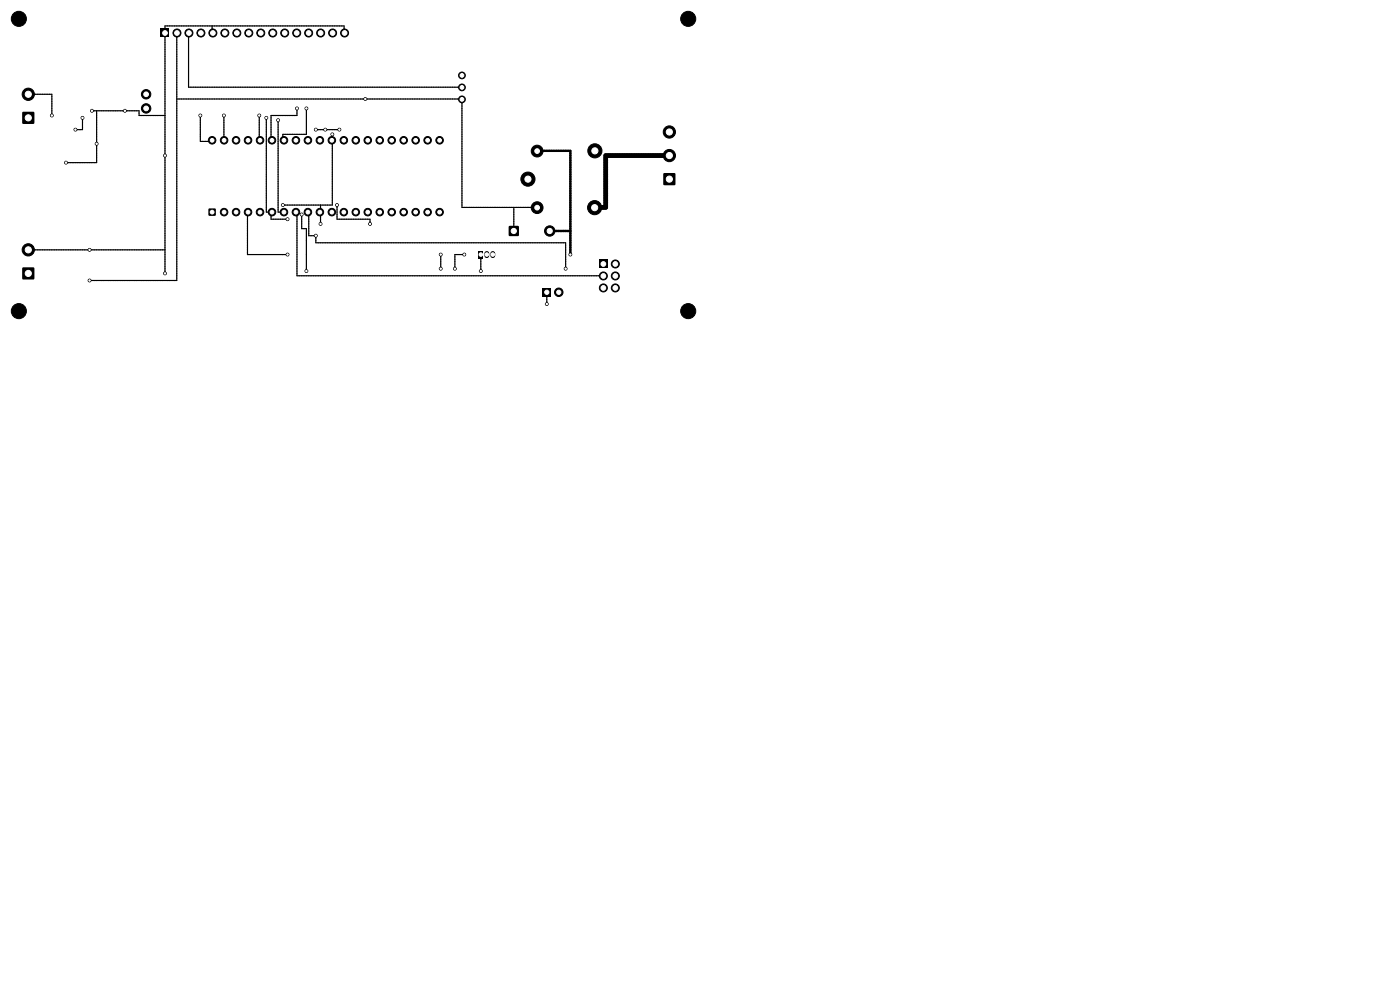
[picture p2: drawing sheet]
<svg xmlns="http://www.w3.org/2000/svg" width="297mm" height="210mm" viewBox="0 0 297 210" stroke-linecap="round" stroke-linejoin="round" font-family="sans-serif">
<path d="M34.1 6.2h1.7v1.7h-1.7zM4.8 23.8h2.4v2.4h-2.4zM140.8 36.8h2.4v2.4h-2.4zM4.8 56.8h2.4v2.4h-2.4zM44.3 44.3h1.4v1.4h-1.4zM101.5 53.3h1v1.5h-1zM108 48h2v2h-2zM127.1 55.2h1.8v1.7h-1.8zM115.1 61.1h1.8v1.8h-1.8z" fill="#000"/>
<g fill="#000" stroke="#000" stroke-width=".21">
<circle cx="4" cy="4" r="1.6"/>
<circle cx="6" cy="20" r="1.3"/>
<circle cx="31" cy="20" r="1"/>
<circle cx="37.5" cy="7" r=".85"/>
<circle cx="40.1" cy="7" r=".85"/>
<circle cx="42.6" cy="7" r=".85"/>
<circle cx="45.2" cy="7" r=".85"/>
<circle cx="47.7" cy="7" r=".85"/>
<circle cx="50.2" cy="7" r=".85"/>
<circle cx="52.8" cy="7" r=".85"/>
<circle cx="55.3" cy="7" r=".85"/>
<circle cx="57.9" cy="7" r=".85"/>
<circle cx="60.4" cy="7" r=".85"/>
<circle cx="62.9" cy="7" r=".85"/>
<circle cx="65.5" cy="7" r=".85"/>
<circle cx="68" cy="7" r=".85"/>
<circle cx="70.6" cy="7" r=".85"/>
<circle cx="73.1" cy="7" r=".85"/>
<circle cx="98" cy="18.5" r=".72"/>
<circle cx="98" cy="16" r=".72"/>
<circle cx="146" cy="4" r="1.6"/>
<circle cx="11" cy="24.5" r=".3"/>
<circle cx="14" cy="34.5" r=".3"/>
<circle cx="16" cy="27.5" r=".3"/>
<circle cx="17.5" cy="25" r=".3"/>
<circle cx="19.5" cy="23.5" r=".3"/>
<circle cx="20.5" cy="30.5" r=".3"/>
<circle cx="26.5" cy="23.5" r=".3"/>
<circle cx="31" cy="23" r="1"/>
<circle cx="35" cy="33" r=".3"/>
<circle cx="42.5" cy="24.5" r=".3"/>
<circle cx="45" cy="29.8" r=".8"/>
<circle cx="47.5" cy="24.5" r=".3"/>
<circle cx="47.5" cy="29.8" r=".8"/>
<circle cx="50.1" cy="29.8" r=".8"/>
<circle cx="52.6" cy="29.8" r=".8"/>
<circle cx="55" cy="24.5" r=".3"/>
<circle cx="55.2" cy="29.8" r=".8"/>
<circle cx="56.5" cy="25" r=".3"/>
<circle cx="57.7" cy="29.8" r=".8"/>
<circle cx="59" cy="25.5" r=".3"/>
<circle cx="60.2" cy="29.8" r=".8"/>
<circle cx="62.8" cy="29.8" r=".8"/>
<circle cx="63" cy="23" r=".3"/>
<circle cx="65" cy="23" r=".3"/>
<circle cx="65.3" cy="29.8" r=".8"/>
<circle cx="67" cy="27.5" r=".3"/>
<circle cx="67.9" cy="29.8" r=".8"/>
<circle cx="69" cy="27.5" r=".3"/>
<circle cx="70.4" cy="29.8" r=".8"/>
<circle cx="70.5" cy="28.5" r=".3"/>
<circle cx="72" cy="27.5" r=".3"/>
<circle cx="72.9" cy="29.8" r=".8"/>
<circle cx="75.5" cy="29.8" r=".8"/>
<circle cx="77.5" cy="21" r=".3"/>
<circle cx="78" cy="29.8" r=".8"/>
<circle cx="80.6" cy="29.8" r=".8"/>
<circle cx="83.1" cy="29.8" r=".8"/>
<circle cx="85.6" cy="29.8" r=".8"/>
<circle cx="88.2" cy="29.8" r=".8"/>
<circle cx="90.7" cy="29.8" r=".8"/>
<circle cx="93.3" cy="29.8" r=".8"/>
<circle cx="98" cy="21.1" r=".72"/>
<circle cx="112" cy="38" r="1.5"/>
<circle cx="114" cy="32" r="1.25"/>
<circle cx="126.2" cy="32" r="1.5"/>
<circle cx="142" cy="28" r="1.3"/>
<circle cx="142" cy="33" r="1.3"/>
<circle cx="6" cy="53" r="1.3"/>
<circle cx="19" cy="59.5" r=".3"/>
<circle cx="19" cy="53" r=".3"/>
<circle cx="35" cy="58" r=".3"/>
<circle cx="47.5" cy="45" r=".8"/>
<circle cx="50.1" cy="45" r=".8"/>
<circle cx="52.6" cy="45" r=".8"/>
<circle cx="55.2" cy="45" r=".8"/>
<circle cx="57.7" cy="45" r=".8"/>
<circle cx="60" cy="43.5" r=".3"/>
<circle cx="60.2" cy="45" r=".8"/>
<circle cx="61" cy="46.5" r=".3"/>
<circle cx="61" cy="54" r=".3"/>
<circle cx="62.8" cy="45" r=".8"/>
<circle cx="64" cy="45.5" r=".3"/>
<circle cx="65" cy="57.5" r=".3"/>
<circle cx="65.3" cy="45" r=".8"/>
<circle cx="67" cy="50" r=".3"/>
<circle cx="67.9" cy="45" r=".8"/>
<circle cx="68" cy="47.5" r=".3"/>
<circle cx="70.4" cy="45" r=".8"/>
<circle cx="71.5" cy="43.5" r=".3"/>
<circle cx="72.9" cy="45" r=".8"/>
<circle cx="75.5" cy="45" r=".8"/>
<circle cx="78" cy="45" r=".8"/>
<circle cx="78.5" cy="47.5" r=".3"/>
<circle cx="80.6" cy="45" r=".8"/>
<circle cx="83.1" cy="45" r=".8"/>
<circle cx="85.6" cy="45" r=".8"/>
<circle cx="88.2" cy="45" r=".8"/>
<circle cx="90.7" cy="45" r=".8"/>
<circle cx="93.3" cy="45" r=".8"/>
<circle cx="93.5" cy="57" r=".3"/>
<circle cx="93.5" cy="54" r=".3"/>
<circle cx="96.5" cy="57" r=".3"/>
<circle cx="98.5" cy="54" r=".3"/>
<circle cx="102" cy="57.5" r=".3"/>
<circle cx="114" cy="44" r="1.25"/>
<circle cx="116.6" cy="49" r="1.1"/>
<circle cx="120" cy="57" r=".3"/>
<circle cx="121" cy="54" r=".3"/>
<circle cx="126.1" cy="44" r="1.5"/>
<circle cx="128" cy="58.5" r=".85"/>
<circle cx="130.5" cy="58.5" r=".85"/>
<circle cx="130.5" cy="56" r=".85"/>
<circle cx="4" cy="66" r="1.6"/>
<circle cx="116" cy="64.5" r=".3"/>
<circle cx="118.5" cy="62" r=".9"/>
<circle cx="128" cy="61.1" r=".85"/>
<circle cx="130.5" cy="61.1" r=".85"/>
<circle cx="146" cy="66" r="1.6"/>
</g>
<path d="M103.3 53.8v.4M104.5 53.8v.4" fill="none" stroke="#000" stroke-width="1.1"/>
<g fill="none" stroke="#000" stroke-width=".25">
<path d="M37.5 7v52.5h-18.5M40 7v11.5h58M45 5.5v1.5M73 7v-1.5h-38v52.5M6 20h5v4.5M17.5 25v2.5h-1.5M19.5 23.5h10v1h5.5M20.5 23.5v11h-6.5M37.5 21h60.5v23h16M42.5 24.5v5.5h2.5M47.5 24.5v5.5M55 24.5v5.5"/>
<path d="M56.5 25v20h1v1.5h3.5M59 25.5v19.5h1M63 23v1.5h-5.5v5.5M65 23v5.5h-5v1.5M67 27.5h5M70.5 28.5v15h-10.5M6 53h29M52.5 45v9h8.5M63 45v13.5h65M64 45.5v3h1v9M65.5 45v5h1.5v1.5h53v5.5M68 43.5v4"/>
<path d="M71.5 43.5v3h7v1M93.5 54v3M98.5 54h-2v3M102 54v3.5M109 44v5M116 62v2.5"/>
</g>
<path d="M114 32h7v22M116.5 49h4.5" fill="none" stroke="#000" stroke-width=".5"/>
<path d="M142 33h-13.5v11h-2.5" fill="none" stroke="#000" stroke-width="1"/>
<g fill="#fff" stroke="#fff" stroke-width=".21">
<circle cx="116" cy="64.5" r=".15"/>
<circle cx="20.5" cy="30.5" r=".15"/>
<circle cx="26.5" cy="23.5" r=".15"/>
<circle cx="65" cy="57.5" r=".15"/>
<circle cx="35" cy="33" r=".15"/>
<circle cx="71.5" cy="43.5" r=".15"/>
<circle cx="67" cy="27.5" r=".15"/>
<circle cx="102" cy="57.5" r=".15"/>
<circle cx="14" cy="34.5" r=".15"/>
<circle cx="72" cy="27.5" r=".15"/>
<circle cx="78.5" cy="47.5" r=".15"/>
<circle cx="69" cy="27.5" r=".15"/>
<circle cx="35" cy="58" r=".15"/>
<circle cx="19" cy="53" r=".15"/>
<circle cx="64" cy="45.5" r=".15"/>
<circle cx="19.5" cy="23.5" r=".15"/>
<circle cx="19" cy="59.5" r=".15"/>
<circle cx="77.5" cy="21" r=".15"/>
<circle cx="68" cy="47.5" r=".15"/>
<circle cx="60" cy="43.5" r=".15"/>
<circle cx="70.5" cy="28.5" r=".15"/>
<circle cx="120" cy="57" r=".15"/>
<circle cx="67" cy="50" r=".15"/>
<circle cx="56.5" cy="25" r=".15"/>
<circle cx="61" cy="46.5" r=".15"/>
<circle cx="59" cy="25.5" r=".15"/>
<circle cx="11" cy="24.5" r=".15"/>
<circle cx="17.5" cy="25" r=".15"/>
<circle cx="16" cy="27.5" r=".15"/>
<circle cx="42.5" cy="24.5" r=".15"/>
<circle cx="47.5" cy="24.5" r=".15"/>
<circle cx="55" cy="24.5" r=".15"/>
<circle cx="63" cy="23" r=".15"/>
<circle cx="65" cy="23" r=".15"/>
<circle cx="61" cy="54" r=".15"/>
<circle cx="93.5" cy="57" r=".15"/>
<circle cx="93.5" cy="54" r=".15"/>
<circle cx="98.5" cy="54" r=".15"/>
<circle cx="96.5" cy="57" r=".15"/>
<circle cx="121" cy="54" r=".15"/>
<circle cx="142" cy="38" r=".65"/>
<circle cx="142" cy="33" r=".65"/>
<circle cx="142" cy="28" r=".65"/>
<circle cx="112" cy="38" r=".65"/>
<circle cx="114" cy="44.1" r=".5"/>
<circle cx="126.1" cy="44" r=".65"/>
<circle cx="126.2" cy="32" r=".65"/>
<circle cx="114" cy="32.1" r=".5"/>
<circle cx="116" cy="62" r=".45"/>
<circle cx="118.5" cy="62" r=".45"/>
<circle cx="35" cy="7" r=".5"/>
<circle cx="37.5" cy="7" r=".5"/>
<circle cx="40.1" cy="7" r=".5"/>
<circle cx="42.6" cy="7" r=".5"/>
<circle cx="45.2" cy="7" r=".5"/>
<circle cx="47.7" cy="7" r=".5"/>
<circle cx="50.2" cy="7" r=".5"/>
<circle cx="52.8" cy="7" r=".5"/>
<circle cx="55.3" cy="7" r=".5"/>
<circle cx="57.9" cy="7" r=".5"/>
<circle cx="60.4" cy="7" r=".5"/>
<circle cx="62.9" cy="7" r=".5"/>
<circle cx="65.5" cy="7" r=".5"/>
<circle cx="68" cy="7" r=".5"/>
<circle cx="70.6" cy="7" r=".5"/>
<circle cx="73.1" cy="7" r=".5"/>
<circle cx="109" cy="49" r=".55"/>
<circle cx="116.6" cy="49" r=".55"/>
<circle cx="45" cy="45" r=".4"/>
<circle cx="47.5" cy="45" r=".4"/>
<circle cx="50.1" cy="45" r=".4"/>
<circle cx="52.6" cy="45" r=".4"/>
<circle cx="55.2" cy="45" r=".4"/>
<circle cx="57.7" cy="45" r=".4"/>
<circle cx="60.2" cy="45" r=".4"/>
<circle cx="62.8" cy="45" r=".4"/>
<circle cx="65.3" cy="45" r=".4"/>
<circle cx="67.9" cy="45" r=".4"/>
<circle cx="70.4" cy="45" r=".4"/>
<circle cx="72.9" cy="45" r=".4"/>
<circle cx="75.5" cy="45" r=".4"/>
<circle cx="78" cy="45" r=".4"/>
<circle cx="80.6" cy="45" r=".4"/>
<circle cx="83.1" cy="45" r=".4"/>
<circle cx="85.6" cy="45" r=".4"/>
<circle cx="88.2" cy="45" r=".4"/>
<circle cx="90.7" cy="45" r=".4"/>
<circle cx="93.3" cy="45" r=".4"/>
<circle cx="93.3" cy="29.8" r=".4"/>
<circle cx="90.7" cy="29.8" r=".4"/>
<circle cx="88.2" cy="29.8" r=".4"/>
<circle cx="85.6" cy="29.8" r=".4"/>
<circle cx="83.1" cy="29.8" r=".4"/>
<circle cx="80.6" cy="29.8" r=".4"/>
<circle cx="78" cy="29.8" r=".4"/>
<circle cx="75.5" cy="29.8" r=".4"/>
<circle cx="72.9" cy="29.8" r=".4"/>
<circle cx="70.4" cy="29.8" r=".4"/>
<circle cx="67.9" cy="29.8" r=".4"/>
<circle cx="65.3" cy="29.8" r=".4"/>
<circle cx="62.8" cy="29.8" r=".4"/>
<circle cx="60.2" cy="29.8" r=".4"/>
<circle cx="57.7" cy="29.8" r=".4"/>
<circle cx="55.2" cy="29.8" r=".4"/>
<circle cx="52.6" cy="29.8" r=".4"/>
<circle cx="50.1" cy="29.8" r=".4"/>
<circle cx="47.5" cy="29.8" r=".4"/>
<circle cx="45" cy="29.8" r=".4"/>
<circle cx="6" cy="58" r=".65"/>
<circle cx="6" cy="53" r=".65"/>
<circle cx="102" cy="54" r=".38"/>
<circle cx="103.3" cy="54" r=".38"/>
<circle cx="104.5" cy="54" r=".38"/>
<circle cx="31" cy="20" r=".5"/>
<circle cx="6" cy="25" r=".65"/>
<circle cx="6" cy="20" r=".65"/>
<circle cx="98" cy="16" r=".4"/>
<circle cx="98" cy="18.5" r=".4"/>
<circle cx="98" cy="21.1" r=".4"/>
<circle cx="128" cy="56" r=".5"/>
<circle cx="130.5" cy="56" r=".5"/>
<circle cx="128" cy="58.5" r=".5"/>
<circle cx="130.5" cy="58.5" r=".5"/>
<circle cx="128" cy="61.1" r=".5"/>
<circle cx="130.5" cy="61.1" r=".5"/>
<circle cx="31" cy="23" r=".5"/>
</g>
</svg>
